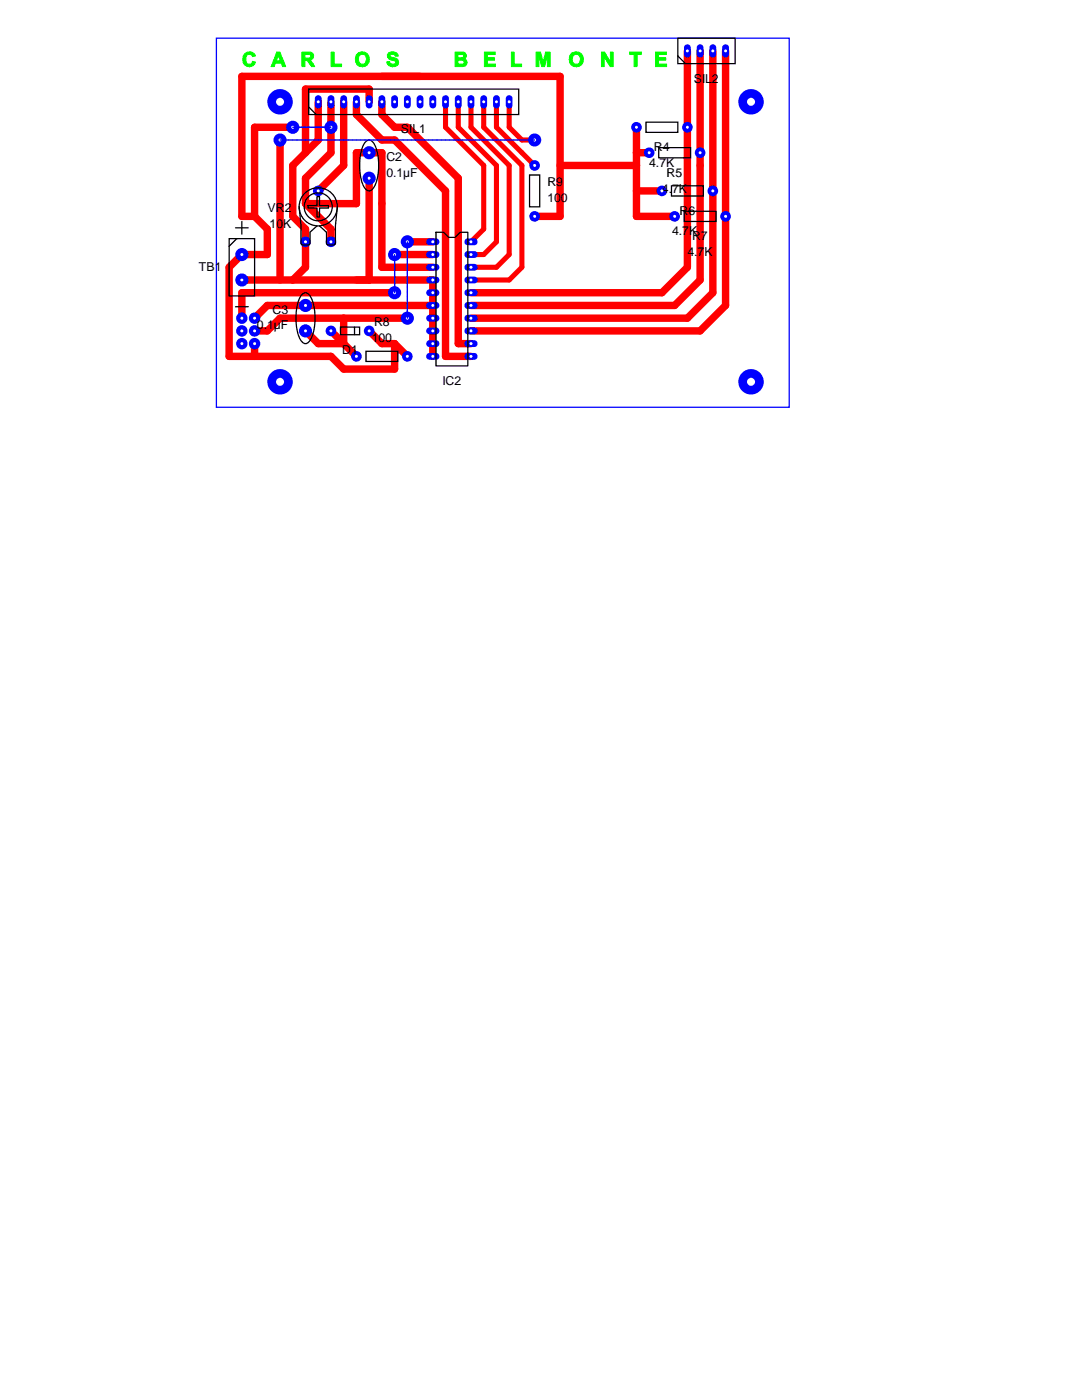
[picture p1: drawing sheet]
<svg xmlns="http://www.w3.org/2000/svg" width="216mm" height="279mm" viewBox="0 0 216 279" stroke-linecap="round" stroke-linejoin="round" font-family="sans-serif">
<defs><g id="words">
<g font-size="2.5">
<text x="138.4" y="16.5">SIL2</text>
<text x="80" y="26.6">SIL1</text>
<text x="77.1" y="32.1">C2</text>
<text x="77.1" y="35.3">0.1µF</text>
<text x="129.5" y="33.4">4.7K</text>
<text x="130.5" y="30.2">R4</text>
<text x="133" y="35.3">R5</text>
<text x="109.2" y="37.2">R9</text>
<text x="109.2" y="40.3">100</text>
<text x="132.1" y="38.4">4.7K</text>
<text x="53.4" y="42.2">VR2</text>
<text x="53.8" y="45.4">10K</text>
<text x="134.1" y="46.9">4.7K</text>
<text x="135.6" y="42.9">R6</text>
<text x="138.1" y="48">R7</text>
<text x="137.2" y="51.1">4.7K</text>
<text x="39.7" y="54">TB1</text>
<text x="51.3" y="65.7">0.1µF</text>
<text x="54.4" y="62.6">C3</text>
<text x="74.6" y="65">R8</text>
<text x="68.3" y="70.6">D1</text>
<text x="74.2" y="68.2">100</text>
<text x="88.3" y="76.8">IC2</text>
</g>
</g></defs>
<path d="M43.2 7.6h114.3v73.7h-114.3z" fill="none" stroke="#00f" stroke-width=".25"/>
<g fill="none" stroke="#f00" stroke-width="1.5">
<path d="M137.2 10.2v43.1l-5.1 5.1h-38.1M139.7 10.2v45.7l-5.1 5.1h-40.6M142.2 10.2v48.2l-5 5.1h-43.2M144.8 10.2v50.8l-5.1 5h-45.7M55.9 27.9v28M58.4 25.4h-7.6v17.8M63.5 20.3v7.6l-5.1 5.1v10.2l2.6 2.5v7.6l-2.6 2.6M66 20.3v10.2l-5 5.1v5l5 5.1v2.6M68.6 20.3v12.7l-5.1 5.1M71.1 20.3v2.6l5.1 5h2.5l10.2 10.2v33h5.1M73.7 20.3v-2.5h-12.7v12.7M73.7 35.6v20.3"/>
<path d="M73.7 30.5h2.5v22.8h10.2M76.2 20.3v2.6l2.5 2.5h2.6l10.1 10.2v33h2.6M48.3 55.9h38.1v15.2M50.8 43.2l2.5 2.5v5.1h-5l-2.6 2.5v17.8h5.1v-2.5M50.8 43.2h-2.5v-28h63.5v28h-5.1M78.7 50.8h7.7M78.7 58.4h-30.4v5.1M86.4 61h-33.1l-2.5 2.5"/>
</g>
<path d="M88.9 20.3v5.1l7.6 7.6v12.7l-2.5 2.6M91.4 20.3v5.1l7.7 7.6v15.3l-2.6 2.5h-2.5M94 20.3v5.1l7.6 7.6v17.8l-2.5 2.5h-5.1M96.5 20.3v5.1l7.6 7.6v20.3l-2.5 2.6h-7.6M99.1 20.3v5.1l7.6 7.6M101.6 20.3v5.1l2.5 2.5h2.6" fill="none" stroke="#f00" stroke-width="1"/>
<circle cx="63.5" cy="43.2" r=".51" fill="#f00"/>
<path d="M73.7 30.5h-2.6v10.1h-10.1M111.8 33h15.2M127 30.5h2.5M127 25.4v17.8h7.6M127 38.1h5.1M81.3 48.3h5.1M66 66l5.1 5.1M68.6 63.5v5.1h-5.1l-2.5-2.6M73.7 66l2.5 2.6h2.5M78.7 68.6l2.6 2.5M78.7 68.6v5.1h-10.1l-2.6-2.6h-15.2M81.3 63.5h-25.4l-2.6 2.5h-2.5" fill="none" stroke="#f00" stroke-width="1.5"/>
<path d="M48.8 10.8a1.25 1.25 0 0 1 2.2 .4l-.6 .1-.1-.2a.65 .65 0 0 0-.7-.2 .65 .65 0 0 0-.5 .5 1.04 1.04 0 0 0 .6 1.4 .58 .58 0 0 0 .7-.6l.6 .2a1.3 1.3 0 0 1-1.6 .9 1.3 1.3 0 0 1-1-1.4l.1-.7z" fill="#0f0"/>
<path d="M48.8 10.8a1.25 1.25 0 0 1 2.2 .4l-.6 .1-.1-.2a.65 .65 0 0 0-.7-.2 .65 .65 0 0 0-.5 .5 1.04 1.04 0 0 0 .6 1.4 .58 .58 0 0 0 .7-.6l.6 .2a1.3 1.3 0 0 1-1.6 .9 1.3 1.3 0 0 1-1-1.4l.1-.7z" fill="none" stroke="#0f0" stroke-width=".2"/>
<path d="M55.2 10.4h.6l1.2 2.9h-.6l-.3-.7h-1.2l-.2 .7h-.6zM55.5 11l-.3 1.1h.7z" fill="#0f0"/>
<path d="M55.2 10.4h.6l1.2 2.9h-.6l-.3-.7h-1.2l-.2 .7h-.6zM55.5 11l.4 1.1h-.7z" fill="none" stroke="#0f0" stroke-width=".2"/>
<path d="M60.2 10.4a3.3 3.3 0 0 1 2.1 .2 .84 .84 0 0 1 .2 .8 .84 .84 0 0 1-.7 .6l.3 .2 .7 1.1h-.7l-.7-1.1-.3-.1h-.3v1.2h-.6zM60.8 10.9v.7h.8l.4-.3-.2-.4z" fill="#0f0"/>
<path d="M60.2 10.4a3.3 3.3 0 0 1 2.1 .2 .84 .84 0 0 1 .2 .8 .84 .84 0 0 1-.7 .6l.3 .2 .7 1.1h-.7l-.7-1.1-.3-.1h-.3v1.2h-.6zM60.8 10.9h1l.2 .4-.4 .3h-.8z" fill="none" stroke="#0f0" stroke-width=".2"/>
<path d="M66.1 10.4h.6v2.4h1.5v.5h-2.1z" fill="#0f0"/>
<path d="M66.1 10.4h.6v2.4h1.5v.5h-2.1z" fill="none" stroke="#0f0" stroke-width=".2"/>
<path d="M71.2 10.9a1.5 1.5 0 0 1 2.1-.2 1.5 1.5 0 0 1 .1 2.2 1.5 1.5 0 0 1-2.1 .1 1.87 1.87 0 0 1-.1-2.1zM71.7 11.1a1.03 1.03 0 0 0-.1 1.2 1.03 1.03 0 0 0 1 .5 1.02 1.02 0 0 0 .5-1.3 1.02 1.02 0 0 0-1.1-.6z" fill="#0f0"/>
<path d="M71.2 10.9a1.5 1.5 0 0 1 2.1-.2 1.5 1.5 0 0 1 .1 2.2 1.5 1.5 0 0 1-2.1 .1 1.87 1.87 0 0 1-.1-2.1zM71.7 11.1a.81 .81 0 0 1 1-.2 .81 .81 0 0 1 .4 .9 .84 .84 0 0 1-1.1 1 1.2 1.2 0 0 1-.3-1.7z" fill="none" stroke="#0f0" stroke-width=".2"/>
<path d="M77.6 10.5h.2a1.15 1.15 0 0 1 1.7 .7h-.6l-.3-.4h-.5l-.2 .2 .2 .4 .4 .1a.95 .95 0 0 1 1 1 .95 .95 0 0 1-1.1 .8 1.09 1.09 0 0 1-1.2-1h.6a.57 .57 0 0 0 .5 .6 .57 .57 0 0 0 .6-.6l-.4-.2a1.01 1.01 0 0 1-1.1-1.4z" fill="#0f0"/>
<path d="M77.6 10.5h.2a1.15 1.15 0 0 1 1.7 .7h-.6l-.3-.4h-.5l-.2 .2 .2 .4 .4 .1a.95 .95 0 0 1 1 1 .95 .95 0 0 1-1.1 .8 1.09 1.09 0 0 1-1.2-1h.6a.57 .57 0 0 0 .5 .6 .57 .57 0 0 0 .6-.6l-.4-.2a1.01 1.01 0 0 1-1.1-1.4z" fill="none" stroke="#0f0" stroke-width=".2"/>
<path d="M90.8 10.4h1.4a.72 .72 0 0 1 .8 .5 .72 .72 0 0 1-.3 .8 .82 .82 0 0 1 .5 1 .82 .82 0 0 1-1 .6h-1.4zM91.4 10.9v.7l.8-.1 .3-.2v-.3zM91.4 12v.8h.9a.39 .39 0 0 0 .3-.5 .39 .39 0 0 0-.4-.3z" fill="#0f0"/>
<path d="M90.8 10.4h1.4a.72 .72 0 0 1 .8 .5 .72 .72 0 0 1-.3 .8 .82 .82 0 0 1 .5 1 .82 .82 0 0 1-1 .6h-1.4zM91.4 10.9l1.1 .1v.3l-.3 .2-.8 .1zM91.4 12h.8a.39 .39 0 0 1 .4 .3 .39 .39 0 0 1-.3 .5h-.9z" fill="none" stroke="#0f0" stroke-width=".2"/>
<path d="M96.6 10.4h2.2v.5h-1.6v.6h1.5v.5h-1.5v.8h1.6v.5h-2.2z" fill="#0f0"/>
<path d="M96.6 10.4h2.2v.5h-1.6v.6h1.5v.5h-1.5v.8h1.6v.5h-2.2z" fill="none" stroke="#0f0" stroke-width=".2"/>
<path d="M102 10.4h.6v2.4h1.5v.5h-2.1z" fill="#0f0"/>
<path d="M102 10.4h.6v2.4h1.5v.5h-2.1z" fill="none" stroke="#0f0" stroke-width=".2"/>
<path d="M107 10.4h.9l.5 2 .5-2h.9v2.9h-.6v-2.3l-.5 2.3h-.6l-.6-2.3v2.3h-.5z" fill="#0f0"/>
<path d="M107 10.4h.9l.5 2 .5-2h.9v2.9h-.6v-2.3l-.5 2.3h-.6l-.6-2.3v2.3h-.5z" fill="none" stroke="#0f0" stroke-width=".2"/>
<path d="M113.8 10.9a1.48 1.48 0 0 1 2.3-.1 1.48 1.48 0 0 1-.3 2.2 1.48 1.48 0 0 1-2.1-.5 2.04 2.04 0 0 1 .1-1.6zM114.4 11.1a1 1 0 0 0-.1 1.2 1 1 0 0 0 1 .5 1.02 1.02 0 0 0 .5-1.2 1.02 1.02 0 0 0-1.1-.7z" fill="#0f0"/>
<path d="M113.8 10.9a1.48 1.48 0 0 1 2.3-.1 1.48 1.48 0 0 1-.3 2.2 1.48 1.48 0 0 1-2.1-.5 2.04 2.04 0 0 1 .1-1.6zM114.4 11.1a.81 .81 0 0 1 1-.2 .81 .81 0 0 1 .4 .9 .88 .88 0 0 1-1.1 1 1.15 1.15 0 0 1-.3-1.7z" fill="none" stroke="#0f0" stroke-width=".2"/>
<path d="M120 10.4h.6l1.2 1.9v-1.9h.5v2.9h-.5l-1.2-1.9v1.9h-.6z" fill="#0f0"/>
<path d="M120 10.4h.6l1.2 1.9v-1.9h.5v2.9h-.5l-1.2-1.9v1.9h-.6z" fill="none" stroke="#0f0" stroke-width=".2"/>
<path d="M125.6 10.4h2.4v.5h-.9v2.4h-.6v-2.4h-.9z" fill="#0f0"/>
<path d="M125.6 10.4h2.4v.5h-.9v2.4h-.6v-2.4h-.9z" fill="none" stroke="#0f0" stroke-width=".2"/>
<path d="M130.8 10.4h2.2v.5h-1.6v.6h1.4v.5h-1.4v.8h1.6v.5h-2.2z" fill="#0f0"/>
<path d="M130.8 10.4h2.2v.5h-1.6v.6h1.4v.5h-1.4v.8h1.6v.5h-2.2z" fill="none" stroke="#0f0" stroke-width=".2"/>
<g fill="#00f">
<path d="M63 19.2l.5-.2a.65 .65 0 0 1 .7 .6v1.4a.68 .68 0 0 1-.7 .6 .68 .68 0 0 1-.7-.6v-1.4z"/>
<path d="M65.6 19.2l.5-.2a.65 .65 0 0 1 .6 .6v1.4a.68 .68 0 0 1-.7 .6 .68 .68 0 0 1-.6-.6v-1.4z"/>
<path d="M68.1 19.2l.5-.2a.65 .65 0 0 1 .7 .6v1.4a.68 .68 0 0 1-.7 .6 .68 .68 0 0 1-.7-.6v-1.4z"/>
<path d="M70.6 19.2l.6-.2a.65 .65 0 0 1 .6 .6v1.4a.68 .68 0 0 1-.7 .6 .68 .68 0 0 1-.7-.6v-1.4z"/>
<path d="M73.2 19.2l.5-.2a.65 .65 0 0 1 .6 .6v1.4a.68 .68 0 0 1-.6 .6 .68 .68 0 0 1-.7-.6v-1.4z"/>
<path d="M75.7 19.2l.5-.2a.65 .65 0 0 1 .7 .6v1.4a.68 .68 0 0 1-.7 .6 .68 .68 0 0 1-.7-.6v-1.4z"/>
<path d="M78.3 19.2l.5-.2a.65 .65 0 0 1 .6 .6v1.4a.68 .68 0 0 1-.7 .6 .68 .68 0 0 1-.6-.6v-1.4z"/>
<path d="M80.8 19.2l.5-.2a.65 .65 0 0 1 .7 .6v1.4a.68 .68 0 0 1-.7 .6 .68 .68 0 0 1-.7-.6v-1.4z"/>
<path d="M83.3 19.2l.6-.2a.65 .65 0 0 1 .6 .6v1.4a.68 .68 0 0 1-.7 .6 .68 .68 0 0 1-.7-.6v-1.4z"/>
<path d="M85.9 19.2l.5-.2a.65 .65 0 0 1 .6 .6v1.4a.68 .68 0 0 1-.6 .6 .68 .68 0 0 1-.7-.6v-1.4z"/>
<path d="M88.4 19.2l.5-.2a.65 .65 0 0 1 .7 .6v1.4a.68 .68 0 0 1-.7 .6 .68 .68 0 0 1-.7-.6v-1.4z"/>
<path d="M91 19.2l.5-.2a.65 .65 0 0 1 .6 .6v1.4a.68 .68 0 0 1-.7 .6 .68 .68 0 0 1-.6-.6v-1.4z"/>
<path d="M93.5 19.2l.5-.2a.65 .65 0 0 1 .7 .6v1.4a.68 .68 0 0 1-.7 .6 .68 .68 0 0 1-.7-.6v-1.4z"/>
<path d="M96 19.2l.6-.2a.65 .65 0 0 1 .6 .6v1.4a.68 .68 0 0 1-.7 .6 .68 .68 0 0 1-.7-.6v-1.4z"/>
<path d="M98.6 19.2l.5-.2a.65 .65 0 0 1 .6 .6v1.4a.68 .68 0 0 1-.6 .6 .68 .68 0 0 1-.7-.6v-1.4z"/>
<path d="M101.1 19.2l.5-.2a.65 .65 0 0 1 .7 .6v1.4a.68 .68 0 0 1-.7 .6 .68 .68 0 0 1-.7-.6v-1.4z"/>
<path d="M136.7 9l.5-.2a.65 .65 0 0 1 .6 .7v1.3a.68 .68 0 0 1-.6 .7 .68 .68 0 0 1-.7-.7v-1.3z"/>
<path d="M139.2 9l.5-.2a.65 .65 0 0 1 .7 .7v1.3a.68 .68 0 0 1-.7 .7 .68 .68 0 0 1-.7-.7v-1.3z"/>
<path d="M141.8 9l.5-.2a.65 .65 0 0 1 .6 .7v1.3a.68 .68 0 0 1-.7 .7 .68 .68 0 0 1-.6-.7v-1.3z"/>
<path d="M144.3 9l.5-.2a.65 .65 0 0 1 .7 .7v1.3a.68 .68 0 0 1-.7 .7 .68 .68 0 0 1-.7-.7v-1.3z"/>
<path d="M85.2 47.8l.5-.2h1.3a.68 .68 0 0 1 .7 .7 .68 .68 0 0 1-.7 .6h-1.3a.68 .68 0 0 1-.6-.4 .68 .68 0 0 1 .1-.7z"/>
<path d="M85.2 50.3l.5-.2h1.3a.68 .68 0 0 1 .7 .7 .68 .68 0 0 1-.7 .7h-1.3a.68 .68 0 0 1-.6-.5 .68 .68 0 0 1 .1-.7z"/>
<path d="M85.2 52.9l.5-.2h1.3a.68 .68 0 0 1 .7 .6 .68 .68 0 0 1-.7 .7h-1.3a.68 .68 0 0 1-.6-.4 .68 .68 0 0 1 .1-.7z"/>
<path d="M85.2 55.4l.5-.2h1.3a.68 .68 0 0 1 .7 .7 .68 .68 0 0 1-.7 .7h-1.3a.68 .68 0 0 1-.6-.5 .68 .68 0 0 1 .1-.7z"/>
<path d="M85.2 57.9l.5-.2h1.3a.68 .68 0 0 1 .7 .7 .68 .68 0 0 1-.7 .7h-1.3a.68 .68 0 0 1-.6-.4 .68 .68 0 0 1 .1-.8z"/>
<path d="M85.2 60.5l.5-.2h1.3a.68 .68 0 0 1 .7 .7 .68 .68 0 0 1-.7 .6h-1.3a.68 .68 0 0 1-.6-.4 .68 .68 0 0 1 .1-.7z"/>
<path d="M85.2 63l.5-.2h1.3a.68 .68 0 0 1 .7 .7 .68 .68 0 0 1-.7 .7h-1.3a.68 .68 0 0 1-.6-.5 .68 .68 0 0 1 .1-.7z"/>
<path d="M85.2 65.6l.5-.2h1.3a.68 .68 0 0 1 .7 .6 .68 .68 0 0 1-.7 .7h-1.3a.68 .68 0 0 1-.6-.4 .68 .68 0 0 1 .1-.7z"/>
<path d="M85.2 68.1l.5-.2h1.3a.68 .68 0 0 1 .7 .7 .68 .68 0 0 1-.7 .7h-1.3a.68 .68 0 0 1-.6-.5 .68 .68 0 0 1 .1-.7z"/>
<path d="M85.2 70.6l.5-.2h1.3a.68 .68 0 0 1 .7 .7 .68 .68 0 0 1-.7 .7h-1.3a.68 .68 0 0 1-.6-.4 .68 .68 0 0 1 .1-.8z"/>
<path d="M92.9 70.6l.4-.2h1.4a.68 .68 0 0 1 .6 .7 .68 .68 0 0 1-.6 .7h-1.4a.68 .68 0 0 1-.6-.4 .68 .68 0 0 1 .2-.8z"/>
<path d="M92.9 68.1l.4-.2h1.4a.68 .68 0 0 1 .6 .7 .68 .68 0 0 1-.6 .7h-1.4a.68 .68 0 0 1-.6-.5 .68 .68 0 0 1 .2-.7z"/>
<path d="M92.9 65.6l.4-.2h1.4a.68 .68 0 0 1 .6 .6 .68 .68 0 0 1-.6 .7h-1.4a.68 .68 0 0 1-.6-.4 .68 .68 0 0 1 .2-.7z"/>
<path d="M92.9 63l.4-.2h1.4a.68 .68 0 0 1 .6 .7 .68 .68 0 0 1-.6 .7h-1.4a.68 .68 0 0 1-.6-.5 .68 .68 0 0 1 .2-.7z"/>
<path d="M92.9 60.5l.4-.2h1.4a.68 .68 0 0 1 .6 .7 .68 .68 0 0 1-.6 .6h-1.4a.68 .68 0 0 1-.6-.4 .68 .68 0 0 1 .2-.7z"/>
<path d="M92.9 57.9l.4-.2h1.4a.68 .68 0 0 1 .6 .7 .68 .68 0 0 1-.6 .7h-1.4a.68 .68 0 0 1-.6-.4 .68 .68 0 0 1 .2-.8z"/>
<path d="M92.9 55.4l.4-.2h1.4a.68 .68 0 0 1 .6 .7 .68 .68 0 0 1-.6 .7h-1.4a.68 .68 0 0 1-.6-.5 .68 .68 0 0 1 .2-.7z"/>
<path d="M92.9 52.9l.4-.2h1.4a.68 .68 0 0 1 .6 .6 .68 .68 0 0 1-.6 .7h-1.4a.68 .68 0 0 1-.6-.4 .68 .68 0 0 1 .2-.7z"/>
<path d="M92.9 50.3l.4-.2h1.4a.68 .68 0 0 1 .6 .7 .68 .68 0 0 1-.6 .7h-1.4a.68 .68 0 0 1-.6-.5 .68 .68 0 0 1 .2-.7z"/>
<path d="M92.9 47.8l.4-.2h1.4a.68 .68 0 0 1 .6 .7 .68 .68 0 0 1-.6 .6h-1.4a.68 .68 0 0 1-.6-.4 .68 .68 0 0 1 .2-.7z"/>
<circle cx="55.9" cy="20.3" r="2.54"/>
<circle cx="149.9" cy="20.3" r="2.54"/>
<circle cx="149.9" cy="76.2" r="2.54"/>
<circle cx="55.9" cy="76.2" r="2.54"/>
<circle cx="48.3" cy="50.8" r="1.31"/>
<circle cx="48.3" cy="55.9" r="1.31"/>
<circle cx="61" cy="48.3" r="1.06"/>
<circle cx="63.5" cy="38.1" r="1.06"/>
<circle cx="66" cy="48.3" r="1.06"/>
<circle cx="127" cy="25.4" r="1.06"/>
<circle cx="137.2" cy="25.4" r="1.06"/>
<circle cx="129.5" cy="30.5" r="1.06"/>
<circle cx="139.7" cy="30.5" r="1.06"/>
<circle cx="132.1" cy="38.1" r="1.06"/>
<circle cx="142.2" cy="38.1" r="1.06"/>
<circle cx="134.6" cy="43.2" r="1.06"/>
<circle cx="144.8" cy="43.2" r="1.06"/>
<circle cx="58.4" cy="25.4" r="1.31"/>
<circle cx="66" cy="25.4" r="1.31"/>
<circle cx="73.7" cy="35.6" r="1.31"/>
<circle cx="73.7" cy="30.5" r="1.31"/>
<circle cx="106.7" cy="43.2" r="1.06"/>
<circle cx="106.7" cy="33" r="1.06"/>
<circle cx="106.7" cy="27.9" r="1.31"/>
<circle cx="55.9" cy="27.9" r="1.31"/>
<circle cx="48.3" cy="63.5" r="1.14"/>
<circle cx="50.8" cy="63.5" r="1.14"/>
<circle cx="48.3" cy="66" r="1.14"/>
<circle cx="48.3" cy="68.6" r="1.14"/>
<circle cx="50.8" cy="66" r="1.14"/>
<circle cx="50.8" cy="68.6" r="1.14"/>
<circle cx="78.7" cy="50.8" r="1.31"/>
<circle cx="78.7" cy="58.4" r="1.31"/>
<circle cx="81.3" cy="63.5" r="1.31"/>
<circle cx="81.3" cy="48.3" r="1.31"/>
<circle cx="81.3" cy="71.1" r="1.06"/>
<circle cx="71.1" cy="71.1" r="1.06"/>
<circle cx="66" cy="66" r="1.06"/>
<circle cx="73.7" cy="66" r="1.06"/>
<circle cx="61" cy="61" r="1.31"/>
<circle cx="61" cy="66" r="1.31"/>
</g>
<g fill="none" stroke="#000" stroke-width=".25">
<path d="M61.6 17.8h41.9v5.1h-41.9zM135.3 7.6h11.4v5.1h-11.4zM135.3 11.2l1.5 1.5M61.6 21.3l1.5 1.6M72.9 28.3a1 1 0 0 1 1.1-.3 1 1 0 0 1 .7 .8 10.8 10.8 0 0 1 0 8.4 1.08 1.08 0 0 1-1 .9 1.08 1.08 0 0 1-1.1-.9 11 11 0 0 1 0-8.4zM105.7 34.9h2v6.4h-2zM128.9 24.4h6.4v2h-6.4zM131.4 29.5h6.4v2h-6.4zM134 37.1h6.3v2h-6.3zM45.7 47.6h5.1v11.5h-5.1zM47 45.5h2.5M47.2 47.6l-1.5 1.5"/>
<path d="M48.3 44.2v2.5M59.7 41.3l.4 3.8v3.5l.2 .3h1.3l.2-.3v-2.2l1.4-1.3M60.2 58.8a1 1 0 0 1 1.1-.3 1 1 0 0 1 .7 .8 10.8 10.8 0 0 1 0 8.4 1.08 1.08 0 0 1-1 .9 1.08 1.08 0 0 1-1.1-.9 11 11 0 0 1 0-8.4zM61.5 41h1.7v-1.8h.6v1.8h1.7v.5h-1.7v1.8h-.6v-1.8h-1.7zM67.3 41.3l-.4 3.8v3.5l-.2 .3h-1.3l-.2-.3v-2.2l-1.4-1.3M87 46.4h1.5l1 1h1.3l1-1h1.5v26.6h-6.3zM136.5 42.2h6.4v2h-6.4zM47 61.2h2.5M67.9 65.3h3.9v1.5h-3.9zM70.7 65.3v1.5M73 70.1h6.4v2h-6.4z"/>
<circle cx="63.5" cy="41.3" r="2.8"/>
<circle cx="63.5" cy="41.3" r="3.8"/>
</g>
<g fill="#fff">
<circle cx="55.9" cy="20.3" r=".8"/>
<circle cx="149.9" cy="20.3" r=".8"/>
<circle cx="149.9" cy="76.2" r=".8"/>
<circle cx="55.9" cy="76.2" r=".8"/>
<circle cx="63.5" cy="20.3" r=".3"/>
<circle cx="66" cy="20.3" r=".3"/>
<circle cx="68.6" cy="20.3" r=".3"/>
<circle cx="71.1" cy="20.3" r=".3"/>
<circle cx="73.7" cy="20.3" r=".3"/>
<circle cx="76.2" cy="20.3" r=".3"/>
<circle cx="78.7" cy="20.3" r=".3"/>
<circle cx="81.3" cy="20.3" r=".3"/>
<circle cx="83.8" cy="20.3" r=".3"/>
<circle cx="86.4" cy="20.3" r=".3"/>
<circle cx="88.9" cy="20.3" r=".3"/>
<circle cx="91.4" cy="20.3" r=".3"/>
<circle cx="94" cy="20.3" r=".3"/>
<circle cx="96.5" cy="20.3" r=".3"/>
<circle cx="99.1" cy="20.3" r=".3"/>
<circle cx="101.6" cy="20.3" r=".3"/>
<circle cx="137.2" cy="10.2" r=".3"/>
<circle cx="139.7" cy="10.2" r=".3"/>
<circle cx="142.2" cy="10.2" r=".3"/>
<circle cx="144.8" cy="10.2" r=".3"/>
<circle cx="48.3" cy="50.8" r=".3"/>
<circle cx="48.3" cy="55.9" r=".3"/>
<circle cx="61" cy="48.3" r=".3"/>
<circle cx="63.5" cy="38.1" r=".3"/>
<circle cx="66" cy="48.3" r=".3"/>
<circle cx="127" cy="25.4" r=".3"/>
<circle cx="137.2" cy="25.4" r=".3"/>
<circle cx="129.5" cy="30.5" r=".3"/>
<circle cx="139.7" cy="30.5" r=".3"/>
<circle cx="132.1" cy="38.1" r=".3"/>
<circle cx="142.2" cy="38.1" r=".3"/>
<circle cx="134.6" cy="43.2" r=".3"/>
<circle cx="144.8" cy="43.2" r=".3"/>
<circle cx="86.4" cy="48.3" r=".3"/>
<circle cx="86.4" cy="50.8" r=".3"/>
<circle cx="86.4" cy="53.3" r=".3"/>
<circle cx="86.4" cy="55.9" r=".3"/>
<circle cx="86.4" cy="58.4" r=".3"/>
<circle cx="86.4" cy="61" r=".3"/>
<circle cx="86.4" cy="63.5" r=".3"/>
<circle cx="86.4" cy="66" r=".3"/>
<circle cx="86.4" cy="68.6" r=".3"/>
<circle cx="86.4" cy="71.1" r=".3"/>
<circle cx="94" cy="71.1" r=".3"/>
<circle cx="94" cy="68.6" r=".3"/>
<circle cx="94" cy="66" r=".3"/>
<circle cx="94" cy="63.5" r=".3"/>
<circle cx="94" cy="61" r=".3"/>
<circle cx="94" cy="58.4" r=".3"/>
<circle cx="94" cy="55.9" r=".3"/>
<circle cx="94" cy="53.3" r=".3"/>
<circle cx="94" cy="50.8" r=".3"/>
<circle cx="94" cy="48.3" r=".3"/>
<circle cx="58.4" cy="25.4" r=".3"/>
<circle cx="66" cy="25.4" r=".3"/>
<circle cx="73.7" cy="35.6" r=".3"/>
<circle cx="73.7" cy="30.5" r=".3"/>
<circle cx="106.7" cy="43.2" r=".3"/>
<circle cx="106.7" cy="33" r=".3"/>
<circle cx="106.7" cy="27.9" r=".3"/>
<circle cx="55.9" cy="27.9" r=".3"/>
<circle cx="48.3" cy="63.5" r=".3"/>
<circle cx="50.8" cy="63.5" r=".3"/>
<circle cx="48.3" cy="66" r=".3"/>
<circle cx="48.3" cy="68.6" r=".3"/>
<circle cx="50.8" cy="66" r=".3"/>
<circle cx="50.8" cy="68.6" r=".3"/>
<circle cx="78.7" cy="50.8" r=".3"/>
<circle cx="78.7" cy="58.4" r=".3"/>
<circle cx="81.3" cy="63.5" r=".3"/>
<circle cx="81.3" cy="48.3" r=".3"/>
<circle cx="81.3" cy="71.1" r=".3"/>
<circle cx="71.1" cy="71.1" r=".3"/>
<circle cx="66" cy="66" r=".3"/>
<circle cx="73.7" cy="66" r=".3"/>
<circle cx="61" cy="61" r=".3"/>
<circle cx="61" cy="66" r=".3"/>
</g>
<path d="M55.9 27.9h50.8M58.4 25.4h7.6M78.7 50.8v7.6M81.3 48.3v15.2" fill="none" stroke="#00f" stroke-width=".25"/>
<use href="#words"/>
</svg>
